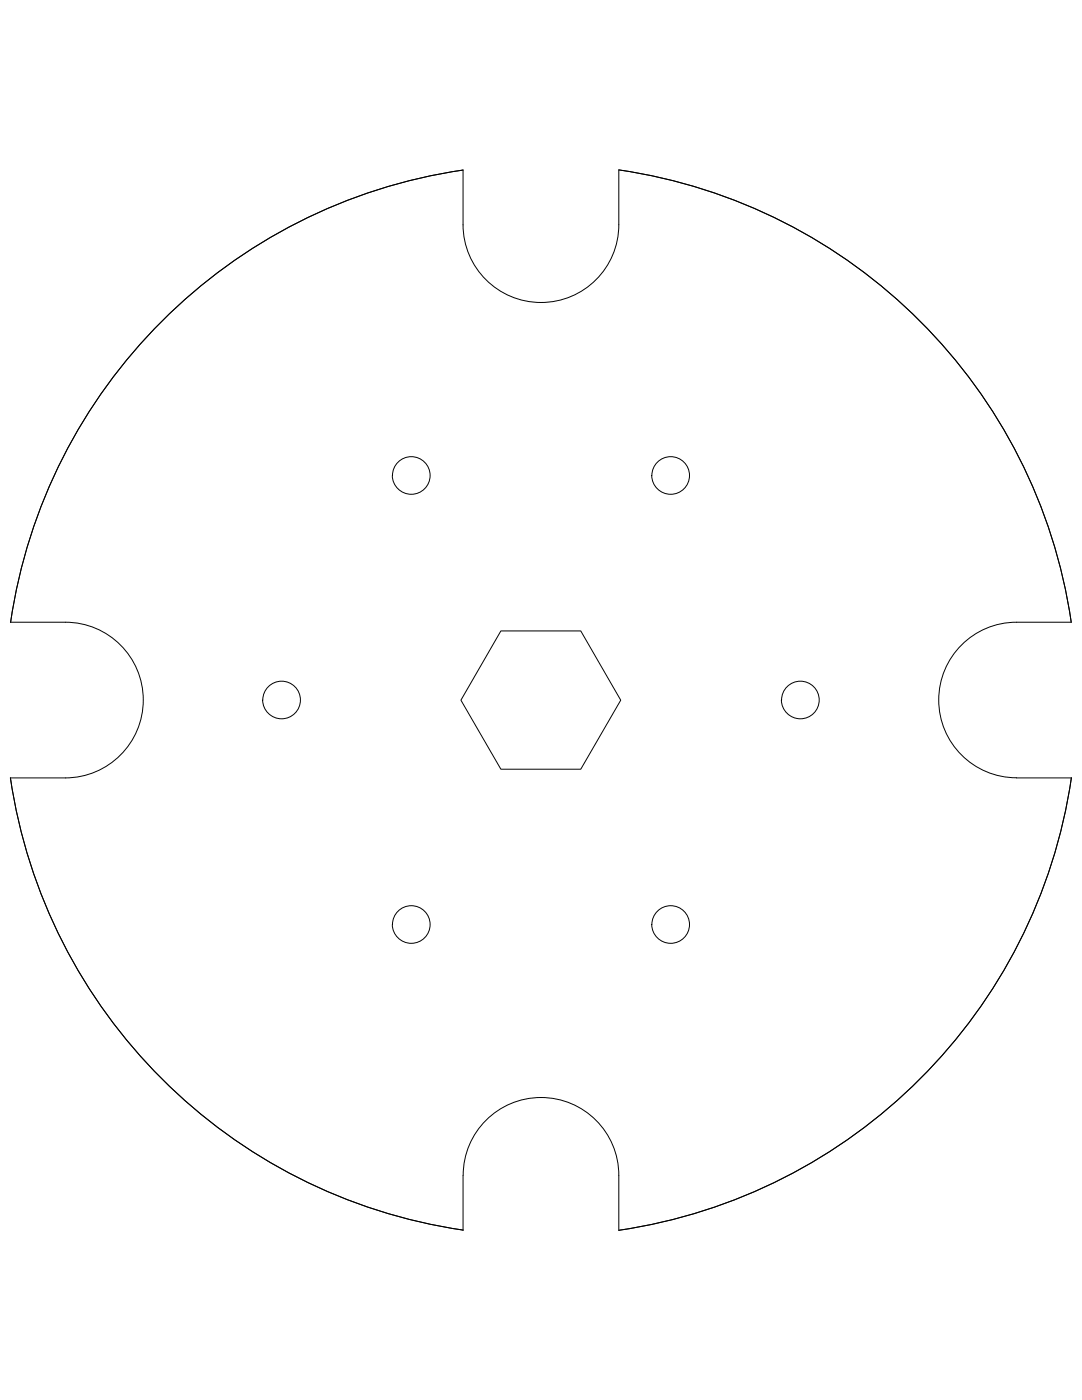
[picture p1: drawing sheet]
<svg xmlns="http://www.w3.org/2000/svg" width="216mm" height="279mm" viewBox="0 0 216 279" stroke-linecap="round" stroke-linejoin="round" font-family="sans-serif">
<!-- layer: 0 -->
<g fill="none" stroke="#000" stroke-width=".2">
<path d="M123.3 33.9v10.9M123.3 33.9a106.7 106.7 0 0 1 90.1 90.1h-10.9a15.5 15.5 0 0 0-15.5 15.5 15.5 15.5 0 0 0 15.5 15.5l10.9 .1M123.3 44.8a15.5 15.5 0 0 1-15.5 15.5 15.5 15.5 0 0 1-15.6-15.5v-10.9a106.7 106.7 0 0 0-90.1 90.1h10.9a15.5 15.5 0 0 1 15.5 15.5 15.5 15.5 0 0 1-15.5 15.6h-10.9a106.9 106.9 0 0 0 90.2 90.1M78.2 94.8a3.8 3.8 0 0 1 5.2-3.4 3.8 3.8 0 0 1 1.2 6.1 3.8 3.8 0 0 1-6.1-1.3l-.4-1.4M129.9 94.8a3.8 3.8 0 0 1 5.2-3.4 3.8 3.8 0 0 1 1.2 6.1 3.8 3.8 0 0 1-6.2-1.3l-.3-1.4M99.8 125.8h15.9l8 13.8-8 13.7h-15.9l-8-13.7zM213.4 155a106.9 106.9 0 0 1-90.1 90.2v-10.9a15.5 15.5 0 0 0-15.5-15.5 15.5 15.5 0 0 0-15.5 15.5M78.2 184.3a3.8 3.8 0 0 1 5.2-3.4 3.8 3.8 0 0 1 1.2 6.1 3.8 3.8 0 0 1-6.1-1.3l-.4-1.4M129.9 184.3a3.8 3.8 0 0 1 5.2-3.4 3.8 3.8 0 0 1 1.2 6.1 3.8 3.8 0 0 1-6.2-1.3l-.3-1.4M92.2 234.3v10.9"/>
<circle cx="56.1" cy="139.5" r="3.8"/>
<circle cx="159.4" cy="139.5" r="3.8"/>
</g>
</svg>
